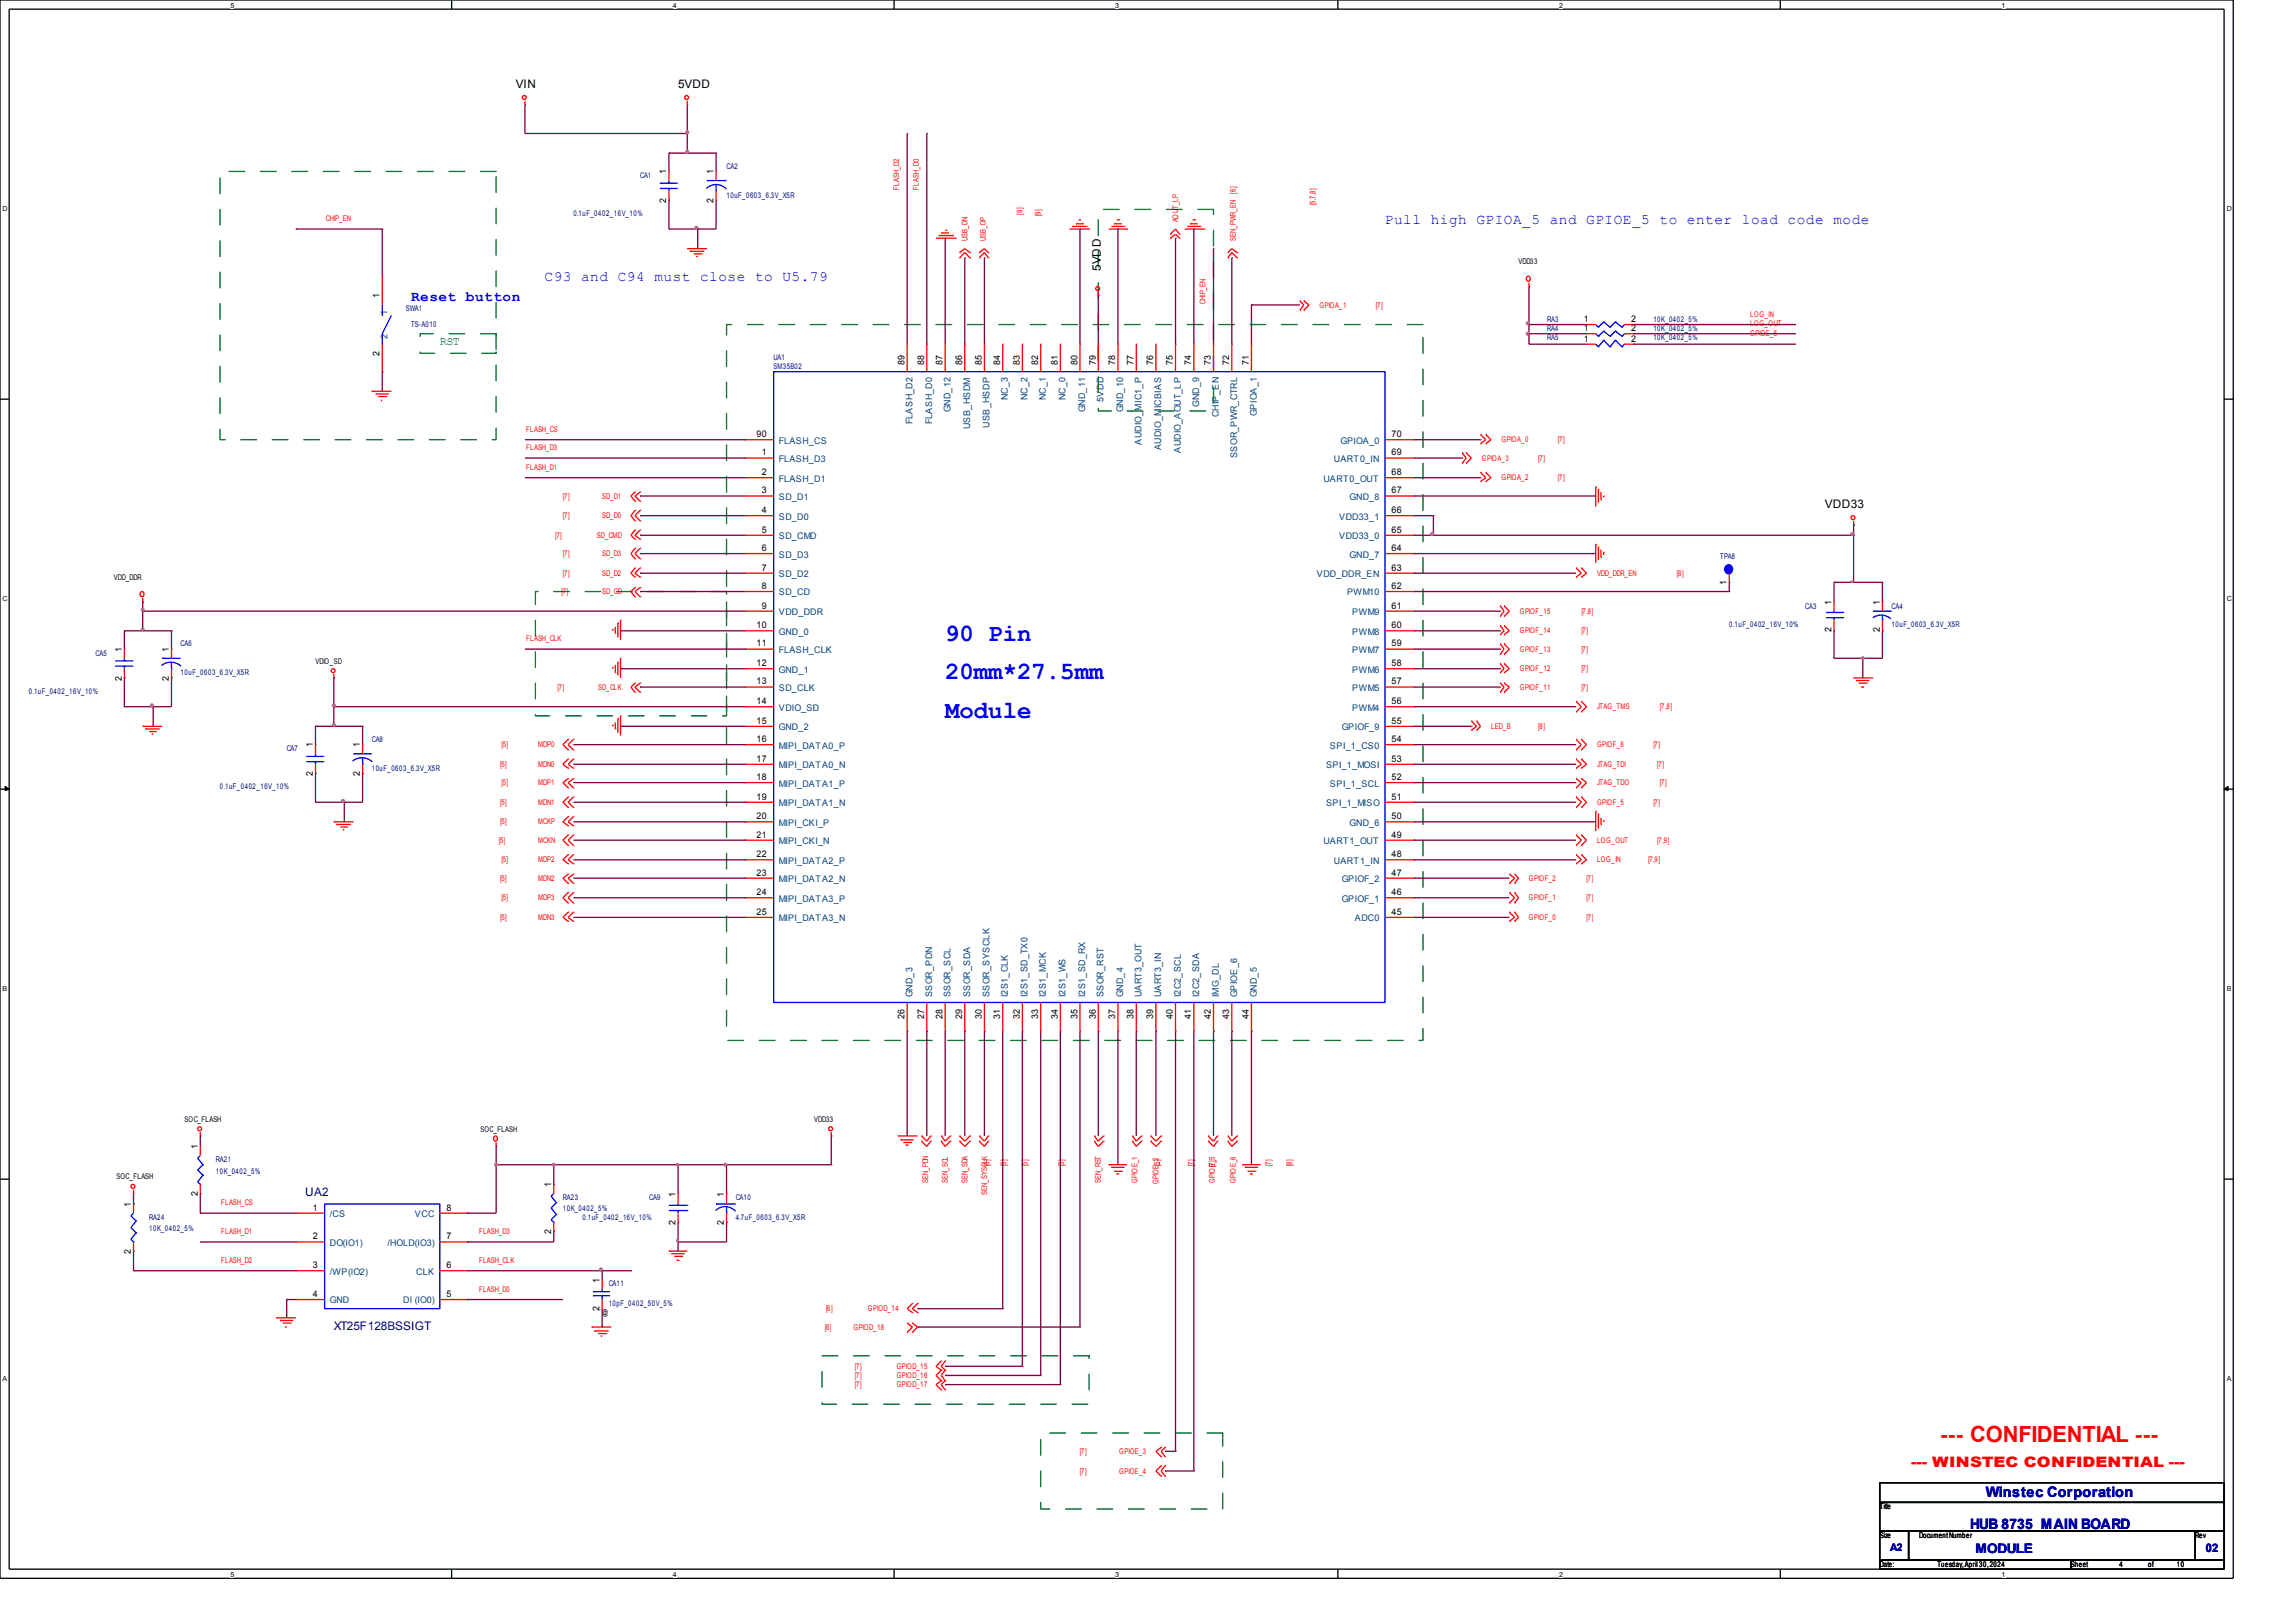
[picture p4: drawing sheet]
<svg xmlns="http://www.w3.org/2000/svg" width="297mm" height="210mm" viewBox="0 0 297 210" stroke-linecap="round" stroke-linejoin="round" font-family="sans-serif">
<defs><g id="words">
<g font-size="3.2" fill="#00f">
<text x="122.3" y="83">90 Pin</text>
<text x="122.3" y="87.9">20mm*27.5mm</text>
<text x="122.3" y="93">Module</text>
</g>
<text font-size="2.9" fill="#f00" x="251" y="186.6">--- CONFIDENTIAL ---</text>
<g font-size="1.9" fill="#00f">
<text x="179.2" y="29">Pull high GPIOA_5 and GPIOE_5 to enter load code mode</text>
<text x="53.2" y="38.9">Reset button</text>
<text x="70.4" y="36.4">C93 and C94 must close to U5.79</text>
</g>
<text font-size="1.9" fill="#f00" x="247.2" y="189.8">--- WINSTEC CONFIDENTIAL ---</text>
<g font-size="1.9" fill="#0000a0">
<text x="254.8" y="197.8">HUB 8735 MAIN BOARD</text>
<text x="256.9" y="193.7">Winstec Corporation</text>
</g>
<text font-size="1.7" fill="#0000a0" x="255.5" y="201">MODULE</text>
<g font-size="1.5">
<text x="66.7" y="11.3">VIN</text>
<text x="87.7" y="11.3">5VDD</text>
<text x="142.4" y="35.1" transform="rotate(-90 142.4 35.1)">5VDD</text>
<text x="236.1" y="65.7">VDD33</text>
</g>
<text font-size="1.5" fill="#008000" x="56.9" y="44.7">RST</text>
<g font-size="1.5" fill="#000080">
<text x="39.5" y="154.8">UA2</text>
<text x="43.2" y="172">XT25F128BSSIGT</text>
</g>
<text font-size="1.5" fill="#0000a0" x="285.3" y="200.8">02</text>
<text font-size="1.4" fill="#0000a0" x="244.5" y="200.7">A2</text>
<g font-size="1.2">
<text x="86.2" y="22.5" transform="rotate(-90 86.2 22.5)">1</text>
<text x="92.3" y="22.5" transform="rotate(-90 92.3 22.5)">1</text>
<text x="86.2" y="26.2" transform="rotate(-90 86.2 26.2)">2</text>
<text x="92.3" y="26.2" transform="rotate(-90 92.3 26.2)">2</text>
<text x="49.1" y="38.6" transform="rotate(-90 49.1 38.6)">1</text>
<text x="204.9" y="41.7">1</text>
<text x="211" y="41.7">2</text>
<text x="49.1" y="46.1" transform="rotate(-90 49.1 46.1)">2</text>
<text x="117" y="47.2" transform="rotate(-90 117 47.2)">89</text>
<text x="119.5" y="47.2" transform="rotate(-90 119.5 47.2)">88</text>
<text x="121.9" y="47.2" transform="rotate(-90 121.9 47.2)">87</text>
<text x="124.5" y="47.2" transform="rotate(-90 124.5 47.2)">86</text>
<text x="127" y="47.2" transform="rotate(-90 127 47.2)">85</text>
<text x="129.4" y="47.2" transform="rotate(-90 129.4 47.2)">84</text>
<text x="131.9" y="47.2" transform="rotate(-90 131.9 47.2)">83</text>
<text x="134.3" y="47.2" transform="rotate(-90 134.3 47.2)">82</text>
<text x="136.8" y="47.2" transform="rotate(-90 136.8 47.2)">81</text>
<text x="139.4" y="47.2" transform="rotate(-90 139.4 47.2)">80</text>
<text x="141.7" y="47.2" transform="rotate(-90 141.7 47.2)">79</text>
<text x="144.3" y="47.2" transform="rotate(-90 144.3 47.2)">78</text>
<text x="146.6" y="47.2" transform="rotate(-90 146.6 47.2)">77</text>
<text x="149.2" y="47.2" transform="rotate(-90 149.2 47.2)">76</text>
<text x="151.7" y="47.2" transform="rotate(-90 151.7 47.2)">75</text>
<text x="154.1" y="47.2" transform="rotate(-90 154.1 47.2)">74</text>
<text x="156.6" y="47.2" transform="rotate(-90 156.6 47.2)">73</text>
<text x="159" y="47.2" transform="rotate(-90 159 47.2)">72</text>
<text x="161.5" y="47.2" transform="rotate(-90 161.5 47.2)">71</text>
<text x="204.9" y="44.2">1</text>
<text x="204.9" y="42.8">1</text>
<text x="211" y="44.2">2</text>
<text x="211" y="42.8">2</text>
<text x="97.9" y="56.6">90</text>
<text x="98.6" y="58.9">1</text>
<text x="180" y="56.6">70</text>
<text x="180" y="58.9">69</text>
<text x="98.6" y="61.5">2</text>
<text x="98.6" y="63.8">3</text>
<text x="180" y="61.5">68</text>
<text x="180" y="63.8">67</text>
<text x="98.6" y="68.9">5</text>
<text x="98.6" y="71.3">6</text>
<text x="98.6" y="66.4">4</text>
<text x="180" y="71.3">64</text>
<text x="180" y="68.9">65</text>
<text x="180" y="66.4">66</text>
<text x="98.6" y="76.2">8</text>
<text x="98.6" y="73.8">7</text>
<text x="180" y="76.2">62</text>
<text x="180" y="73.8">63</text>
<text x="223.4" y="75.7" transform="rotate(-90 223.4 75.7)">1</text>
<text x="97.9" y="81.3">10</text>
<text x="97.9" y="83.7">11</text>
<text x="98.6" y="78.7">9</text>
<text x="180" y="83.7">59</text>
<text x="180" y="81.3">60</text>
<text x="180" y="78.7">61</text>
<text x="236.9" y="81.8" transform="rotate(-90 236.9 81.8)">2</text>
<text x="236.9" y="78.2" transform="rotate(-90 236.9 78.2)">1</text>
<text x="243.2" y="81.8" transform="rotate(-90 243.2 81.8)">2</text>
<text x="243.2" y="78.2" transform="rotate(-90 243.2 78.2)">1</text>
<text x="15.7" y="88.1" transform="rotate(-90 15.7 88.1)">2</text>
<text x="15.7" y="84.3" transform="rotate(-90 15.7 84.3)">1</text>
<text x="21.8" y="88.1" transform="rotate(-90 21.8 88.1)">2</text>
<text x="21.8" y="84.3" transform="rotate(-90 21.8 84.3)">1</text>
<text x="97.9" y="86.2">12</text>
<text x="97.9" y="88.6">13</text>
<text x="180" y="86.2">58</text>
<text x="180" y="88.6">57</text>
<text x="97.9" y="91.1">14</text>
<text x="97.9" y="93.6">15</text>
<text x="180" y="93.6">55</text>
<text x="180" y="91.1">56</text>
<text x="40.5" y="100.4" transform="rotate(-90 40.5 100.4)">2</text>
<text x="40.5" y="96.7" transform="rotate(-90 40.5 96.7)">1</text>
<text x="46.6" y="100.4" transform="rotate(-90 46.6 100.4)">2</text>
<text x="46.6" y="96.7" transform="rotate(-90 46.6 96.7)">1</text>
<text x="97.9" y="96">16</text>
<text x="97.9" y="98.6">17</text>
<text x="97.9" y="100.9">18</text>
<text x="180" y="98.6">53</text>
<text x="180" y="100.9">52</text>
<text x="180" y="96">54</text>
<text x="97.9" y="106">20</text>
<text x="97.9" y="103.5">19</text>
<text x="180" y="103.5">51</text>
<text x="180" y="106">50</text>
<text x="97.9" y="108.4">21</text>
<text x="97.9" y="110.9">22</text>
<text x="97.9" y="113.3">23</text>
<text x="180" y="113.3">47</text>
<text x="180" y="110.9">48</text>
<text x="180" y="108.4">49</text>
<text x="97.9" y="115.8">24</text>
<text x="97.9" y="118.4">25</text>
<text x="180" y="115.8">46</text>
<text x="180" y="118.4">45</text>
<text x="117" y="131.9" transform="rotate(-90 117 131.9)">26</text>
<text x="119.5" y="131.9" transform="rotate(-90 119.5 131.9)">27</text>
<text x="121.9" y="131.9" transform="rotate(-90 121.9 131.9)">28</text>
<text x="124.5" y="131.9" transform="rotate(-90 124.5 131.9)">29</text>
<text x="127" y="131.9" transform="rotate(-90 127 131.9)">30</text>
<text x="129.4" y="131.9" transform="rotate(-90 129.4 131.9)">31</text>
<text x="131.9" y="131.9" transform="rotate(-90 131.9 131.9)">32</text>
<text x="134.3" y="131.9" transform="rotate(-90 134.3 131.9)">33</text>
<text x="136.8" y="131.9" transform="rotate(-90 136.8 131.9)">34</text>
<text x="139.4" y="131.9" transform="rotate(-90 139.4 131.9)">35</text>
<text x="141.7" y="131.9" transform="rotate(-90 141.7 131.9)">36</text>
<text x="144.3" y="131.9" transform="rotate(-90 144.3 131.9)">37</text>
<text x="146.6" y="131.9" transform="rotate(-90 146.6 131.9)">38</text>
<text x="149.2" y="131.9" transform="rotate(-90 149.2 131.9)">39</text>
<text x="151.7" y="131.9" transform="rotate(-90 151.7 131.9)">40</text>
<text x="154.1" y="131.9" transform="rotate(-90 154.1 131.9)">41</text>
<text x="156.6" y="131.9" transform="rotate(-90 156.6 131.9)">42</text>
<text x="159" y="131.9" transform="rotate(-90 159 131.9)">43</text>
<text x="161.5" y="131.9" transform="rotate(-90 161.5 131.9)">44</text>
<text x="25.6" y="148.7" transform="rotate(-90 25.6 148.7)">1</text>
<text x="25.6" y="154.8" transform="rotate(-90 25.6 154.8)">2</text>
<text x="71.3" y="153.6" transform="rotate(-90 71.3 153.6)">1</text>
<text x="87.4" y="154.9" transform="rotate(-90 87.4 154.9)">1</text>
<text x="93.6" y="154.9" transform="rotate(-90 93.6 154.9)">1</text>
<text x="16.9" y="156.1" transform="rotate(-90 16.9 156.1)">1</text>
<text x="40.5" y="160.4">2</text>
<text x="40.5" y="156.6">1</text>
<text x="57.7" y="156.6">8</text>
<text x="57.7" y="160.4">7</text>
<text x="71.3" y="159.7" transform="rotate(-90 71.3 159.7)">2</text>
<text x="87.4" y="158.5" transform="rotate(-90 87.4 158.5)">2</text>
<text x="93.6" y="158.5" transform="rotate(-90 93.6 158.5)">2</text>
<text x="16.9" y="162.2" transform="rotate(-90 16.9 162.2)">2</text>
<text x="40.5" y="164.1">3</text>
<text x="40.5" y="167.8">4</text>
<text x="57.7" y="164.1">6</text>
<text x="57.7" y="167.8">5</text>
<text x="77.6" y="165.9" transform="rotate(-90 77.6 165.9)">1</text>
<text x="77.6" y="169.7" transform="rotate(-90 77.6 169.7)">2</text>
</g>
<g font-size="1.2" fill="#004080">
<text x="50.1" y="40.8" transform="rotate(-90 50.1 40.8)">1</text>
<text x="50.1" y="43.9" transform="rotate(-90 50.1 43.9)">2</text>
<text x="122.9" y="53.3" transform="rotate(-90 122.9 53.3)">GND_12</text>
<text x="130.4" y="51.8" transform="rotate(-90 130.4 51.8)">NC_3</text>
<text x="132.9" y="51.8" transform="rotate(-90 132.9 51.8)">NC_2</text>
<text x="135.3" y="51.8" transform="rotate(-90 135.3 51.8)">NC_1</text>
<text x="137.8" y="51.8" transform="rotate(-90 137.8 51.8)">NC_0</text>
<text x="140.4" y="53.3" transform="rotate(-90 140.4 53.3)">GND_11</text>
<text x="142.7" y="52" transform="rotate(-90 142.7 52)">5VDD</text>
<text x="145.3" y="53.3" transform="rotate(-90 145.3 53.3)">GND_10</text>
<text x="150.2" y="52.8" transform="rotate(-90 150.2 52.8)">ICBIAS</text>
<text x="155.1" y="52.7" transform="rotate(-90 155.1 52.7)">GND_9</text>
<text x="162.6" y="53.8" transform="rotate(-90 162.6 53.8)">GPIOA_1</text>
<text x="100.8" y="59.8">FLASH_D3</text>
<text x="100.8" y="57.4">FLASH_CS</text>
<text x="118" y="54.9" transform="rotate(-90 118 54.9)">FLASH_D2</text>
<text x="120.6" y="54.9" transform="rotate(-90 120.6 54.9)">FLASH_D0</text>
<text x="125.5" y="55.5" transform="rotate(-90 125.5 55.5)">USB_HSDM</text>
<text x="128" y="55.4" transform="rotate(-90 128 55.4)">USB_HSDP</text>
<text x="147.7" y="57.6" transform="rotate(-90 147.7 57.6)">AUDIO_MIC1_P</text>
<text x="150.2" y="58.3" transform="rotate(-90 150.2 58.3)">AUDIO_M</text>
<text x="152.7" y="58.6" transform="rotate(-90 152.7 58.6)">AUDIO_AOUT_LP</text>
<text x="157.6" y="54" transform="rotate(-90 157.6 54)">CHIP_EN</text>
<text x="160" y="59.3" transform="rotate(-90 160 59.3)">SSOR_PWR_CTRL</text>
<text x="172.6" y="59.8">UART0_IN</text>
<text x="173.4" y="57.4">GPIOA_0</text>
<text x="100.8" y="62.3">FLASH_D1</text>
<text x="100.8" y="64.7">SD_D1</text>
<text x="171.2" y="62.3">UART0_OUT</text>
<text x="174.6" y="64.7">GND_8</text>
<text x="100.8" y="69.8">SD_CMD</text>
<text x="100.8" y="67.2">SD_D0</text>
<text x="173.2" y="69.8">VDD33_0</text>
<text x="173.2" y="67.2">VDD33_1</text>
<text x="100.8" y="77">SD_CD</text>
<text x="100.8" y="72.1">SD_D3</text>
<text x="100.8" y="74.7">SD_D2</text>
<text x="170.3" y="74.7">VDD_DDR_EN</text>
<text x="174.2" y="77">PWM10</text>
<text x="174.6" y="72.1">GND_7</text>
<text x="100.8" y="79.6">VDD_DDR</text>
<text x="100.8" y="82.1">GND_0</text>
<text x="174.9" y="82.1">PWM8</text>
<text x="174.9" y="79.6">PWM9</text>
<text x="100.8" y="87">GND_1</text>
<text x="100.8" y="89.4">SD_CLK</text>
<text x="100.8" y="84.5">FLASH_CLK</text>
<text x="174.9" y="87">PWM6</text>
<text x="174.9" y="84.5">PWM7</text>
<text x="174.9" y="89.4">PWM5</text>
<text x="100.8" y="91.9">VDIO_SD</text>
<text x="100.8" y="94.5">GND_2</text>
<text x="173.6" y="94.5">GPIOF_9</text>
<text x="174.9" y="91.9">PWM4</text>
<text x="100.8" y="96.9">MIPI_DATA0_P</text>
<text x="100.8" y="99.4">MIPI_DATA0_N</text>
<text x="100.8" y="101.8">MIPI_DATA1_P</text>
<text x="171.5" y="99.4">SPI_1_MOSI</text>
<text x="172" y="101.8">SPI_1_SCL</text>
<text x="172" y="96.9">SPI_1_CS0</text>
<text x="100.8" y="106.8">MIPI_CKI_P</text>
<text x="100.8" y="104.3">MIPI_DATA1_N</text>
<text x="171.5" y="104.3">SPI_1_MISO</text>
<text x="174.6" y="106.8">GND_6</text>
<text x="100.8" y="109.2">MIPI_CKI_N</text>
<text x="100.8" y="111.8">MIPI_DATA2_P</text>
<text x="171.2" y="109.2">UART1_OUT</text>
<text x="172.6" y="111.8">UART1_IN</text>
<text x="100.8" y="114.1">MIPI_DATA2_N</text>
<text x="100.8" y="116.7">MIPI_DATA3_P</text>
<text x="100.8" y="119.2">MIPI_DATA3_N</text>
<text x="173.6" y="116.7">GPIOF_1</text>
<text x="173.6" y="114.1">GPIOF_2</text>
<text x="175.3" y="119.2">ADC0</text>
<text x="118" y="129" transform="rotate(-90 118 129)">GND_3</text>
<text x="120.6" y="129" transform="rotate(-90 120.6 129)">SSOR_PDN</text>
<text x="122.9" y="129" transform="rotate(-90 122.9 129)">SSOR_SCL</text>
<text x="125.5" y="129" transform="rotate(-90 125.5 129)">SSOR_SDA</text>
<text x="128" y="129" transform="rotate(-90 128 129)">SSOR_SYSCLK</text>
<text x="130.4" y="129" transform="rotate(-90 130.4 129)">I2S1_CLK</text>
<text x="132.9" y="129" transform="rotate(-90 132.9 129)">I2S1_SD_TX0</text>
<text x="135.3" y="129" transform="rotate(-90 135.3 129)">I2S1_MCK</text>
<text x="137.8" y="129" transform="rotate(-90 137.8 129)">I2S1_WS</text>
<text x="140.4" y="129" transform="rotate(-90 140.4 129)">I2S1_SD_RX</text>
<text x="142.7" y="129" transform="rotate(-90 142.7 129)">SSOR_RST</text>
<text x="145.3" y="129" transform="rotate(-90 145.3 129)">GND_4</text>
<text x="147.7" y="129" transform="rotate(-90 147.7 129)">UART3_OUT</text>
<text x="150.2" y="129" transform="rotate(-90 150.2 129)">UART3_IN</text>
<text x="152.7" y="129" transform="rotate(-90 152.7 129)">I2C2_SCL</text>
<text x="155.1" y="129" transform="rotate(-90 155.1 129)">I2C2_SDA</text>
<text x="157.6" y="129" transform="rotate(-90 157.6 129)">IMG_DL</text>
<text x="160" y="129" transform="rotate(-90 160 129)">GPIOE_6</text>
<text x="162.6" y="129" transform="rotate(-90 162.6 129)">GND_5</text>
<text x="42.7" y="161.2">DO(IO1)</text>
<text x="42.7" y="157.5">/CS</text>
<text x="50.1" y="161.2">/HOLD(IO3)</text>
<text x="53.7" y="157.5">VCC</text>
<text x="42.7" y="164.9">/WP(IO2)</text>
<text x="53.8" y="164.9">CLK</text>
<text x="42.7" y="168.7">GND</text>
<text x="52.2" y="168.7">DI (IO0)</text>
</g>
<g font-size="1" fill="#000080">
<text x="82.8" y="23">CA1</text>
<text x="94" y="21.8">CA2</text>
<text x="74.2" y="27.9">0.1uF_0402_16V_10%</text>
<text x="94" y="25.6">10uF_0603_6.3V_X5R</text>
<text x="52.5" y="40.3">SWA1</text>
<text x="200.2" y="41.7">RA3</text>
<text x="213.9" y="41.7">10K_0402_5%</text>
<text x="53.2" y="42.3">TS-A010</text>
<text x="100.1" y="46.6">UA1</text>
<text x="100.1" y="47.8">SM35B02</text>
<text x="200.2" y="44">RA5</text>
<text x="200.2" y="42.8">RA4</text>
<text x="213.9" y="44">10K_0402_5%</text>
<text x="213.9" y="42.8">10K_0402_5%</text>
<text x="222.5" y="72.3">TPA8</text>
<text x="23.4" y="83.7">CA6</text>
<text x="223.7" y="81.1">0.1uF_0402_16V_10%</text>
<text x="233.5" y="78.7">CA3</text>
<text x="244.7" y="78.7">CA4</text>
<text x="244.7" y="81.1">10uF_0603_6.3V_X5R</text>
<text x="3.7" y="89.7">0.1uF_0402_16V_10%</text>
<text x="12.4" y="84.8">CA5</text>
<text x="23.4" y="87.4">10uF_0603_6.3V_X5R</text>
<text x="37.1" y="97.2">CA7</text>
<text x="48.1" y="96">CA8</text>
<text x="48.1" y="99.7">10uF_0603_6.3V_X5R</text>
<text x="28.4" y="102.1">0.1uF_0402_16V_10%</text>
<text x="27.9" y="150.4">RA21</text>
<text x="27.9" y="151.9">10K_0402_5%</text>
<text x="72.8" y="155.3">RA23</text>
<text x="84" y="155.3">CA9</text>
<text x="95.2" y="155.3">CA10</text>
<text x="19.3" y="157.8">RA24</text>
<text x="19.3" y="159.3">10K_0402_5%</text>
<text x="72.8" y="156.6">10K_0402_5%</text>
<text x="75.4" y="157.8">0.1uF_0402_16V_10%</text>
<text x="95.2" y="157.8">4.7uF_0603_6.3V_X5R</text>
<text x="78.7" y="166.5">CA11</text>
<text x="78.7" y="169">10pF_0402_50V_5%</text>
</g>
<g font-size="1" fill="#f00">
<text x="42.2" y="28.6">CHIP_EN</text>
<text x="116.3" y="24.6" transform="rotate(-90 116.3 24.6)">FLASH_D2</text>
<text x="118.9" y="24.6" transform="rotate(-90 118.9 24.6)">FLASH_D0</text>
<text x="132.2" y="27.8" transform="rotate(-90 132.2 27.8)">[9]</text>
<text x="134.6" y="27.9" transform="rotate(-90 134.6 27.9)">[9]</text>
<text x="152.4" y="28.8" transform="rotate(-90 152.4 28.8)">AOU</text>
<text x="152.4" y="27.1" transform="rotate(-90 152.4 27.1)">T_LP</text>
<text x="159.9" y="25.1" transform="rotate(-90 159.9 25.1)">[6]</text>
<text x="170.2" y="26.6" transform="rotate(-90 170.2 26.6)">[5,7,8]</text>
<text x="125.1" y="31.2" transform="rotate(-90 125.1 31.2)">USB_DN</text>
<text x="127.5" y="31.2" transform="rotate(-90 127.5 31.2)">USB_DP</text>
<text x="159.9" y="31.2" transform="rotate(-90 159.9 31.2)">SEN_PWR_EN</text>
<text x="156" y="39.3" transform="rotate(-90 156 39.3)">CHIP_EN</text>
<text x="170.7" y="39.8">GPIOA_1</text>
<text x="178" y="39.8">[7]</text>
<text x="226.4" y="41">LOG_IN</text>
<text x="226.4" y="42.2">LOG_OUT</text>
<text x="226.4" y="43.5">GPIOE_5</text>
<text x="68.1" y="55.9">FLASH_CS</text>
<text x="68.1" y="58.3">FLASH_D3</text>
<text x="191.7" y="59.6">GPIOA_3</text>
<text x="194.2" y="57.2">GPIOA_0</text>
<text x="199" y="59.6">[7]</text>
<text x="201.5" y="57.2">[7]</text>
<text x="68.1" y="60.8">FLASH_D1</text>
<text x="72.8" y="64.5">[7]</text>
<text x="77.9" y="64.5">SD_D1</text>
<text x="194.2" y="62.1">GPIOA_2</text>
<text x="201.5" y="62.1">[7]</text>
<text x="71.8" y="69.6">[7]</text>
<text x="72.8" y="67.1">[7]</text>
<text x="72.8" y="72">[7]</text>
<text x="77.2" y="69.6">SD_CMD</text>
<text x="77.9" y="67.1">SD_D0</text>
<text x="77.9" y="72">SD_D3</text>
<text x="72.6" y="76.9">[7]</text>
<text x="72.8" y="74.5">[7]</text>
<text x="77.9" y="74.5">SD_D2</text>
<text x="77.9" y="76.9">SD_CD</text>
<text x="206.6" y="74.5">VDD_DDR_EN</text>
<text x="216.9" y="74.5">[8]</text>
<text x="68.1" y="83">FLASH_CLK</text>
<text x="196.6" y="82">GPIOF_14</text>
<text x="196.6" y="79.4">GPIOF_15</text>
<text x="204.6" y="82">[7]</text>
<text x="204.6" y="79.4">[7,8]</text>
<text x="72.1" y="89.2">[7]</text>
<text x="77.4" y="89.2">SD_CLK</text>
<text x="196.6" y="89.2">GPIOF_11</text>
<text x="196.6" y="86.9">GPIOF_12</text>
<text x="196.6" y="84.3">GPIOF_13</text>
<text x="204.6" y="89.2">[7]</text>
<text x="204.6" y="86.9">[7]</text>
<text x="204.6" y="84.3">[7]</text>
<text x="192.9" y="94.3">LED_B</text>
<text x="199" y="94.3">[8]</text>
<text x="206.6" y="91.8">JTAG_TMS</text>
<text x="214.7" y="91.8">[7,8]</text>
<text x="64.7" y="99.2">[5]</text>
<text x="64.9" y="96.7">[5]</text>
<text x="64.9" y="101.6">[5]</text>
<text x="69.6" y="96.7">MDP0</text>
<text x="69.6" y="99.2">MDN0</text>
<text x="69.6" y="101.6">MDP1</text>
<text x="206.6" y="96.7">GPIOF_8</text>
<text x="206.6" y="99.2">JTAG_TDI</text>
<text x="206.6" y="101.6">JTAG_TDO</text>
<text x="213.9" y="96.7">[7]</text>
<text x="214.4" y="99.2">[7]</text>
<text x="214.7" y="101.6">[7]</text>
<text x="64.7" y="104.1">[5]</text>
<text x="64.7" y="106.7">[5]</text>
<text x="69.6" y="104.1">MDN1</text>
<text x="69.6" y="106.7">MCKP</text>
<text x="206.6" y="104.1">GPIOF_5</text>
<text x="213.9" y="104.1">[7]</text>
<text x="64.5" y="109.1">[5]</text>
<text x="64.7" y="114">[5]</text>
<text x="64.9" y="111.6">[5]</text>
<text x="69.6" y="109.1">MCKN</text>
<text x="69.6" y="111.6">MDP2</text>
<text x="69.6" y="114">MDN2</text>
<text x="197.8" y="114">GPIOF_2</text>
<text x="205.2" y="114">[7]</text>
<text x="206.6" y="109.1">LOG_OUT</text>
<text x="206.6" y="111.6">LOG_IN</text>
<text x="213.2" y="111.6">[7,9]</text>
<text x="214.4" y="109.1">[7,9]</text>
<text x="64.7" y="119">[5]</text>
<text x="64.9" y="116.5">[5]</text>
<text x="69.6" y="116.5">MDP3</text>
<text x="69.6" y="119">MDN3</text>
<text x="197.8" y="116.5">GPIOF_1</text>
<text x="197.8" y="119">GPIOF_0</text>
<text x="205.2" y="116.5">[7]</text>
<text x="205.2" y="119">[7]</text>
<text x="28.6" y="156">FLASH_CS</text>
<text x="120.1" y="153.1" transform="rotate(-90 120.1 153.1)">SEN_PDN</text>
<text x="122.6" y="153.1" transform="rotate(-90 122.6 153.1)">SEN_SCL</text>
<text x="125.1" y="153.1" transform="rotate(-90 125.1 153.1)">SEN_SDA</text>
<text x="127.7" y="154.6" transform="rotate(-90 127.7 154.6)">SEN_SYSCLK</text>
<text x="128" y="150.9" transform="rotate(-90 128 150.9)">[5]</text>
<text x="130.2" y="150.9" transform="rotate(-90 130.2 150.9)">[5]</text>
<text x="132.9" y="150.9" transform="rotate(-90 132.9 150.9)">[5]</text>
<text x="137.7" y="150.9" transform="rotate(-90 137.7 150.9)">[5]</text>
<text x="142.4" y="153.1" transform="rotate(-90 142.4 153.1)">SEN_RST</text>
<text x="147.2" y="153.1" transform="rotate(-90 147.2 153.1)">GPIOE_1</text>
<text x="149.9" y="153.2" transform="rotate(-90 149.9 153.2)">GPIOE[5_]2</text>
<text x="154.4" y="150.9" transform="rotate(-90 154.4 150.9)">[7]</text>
<text x="157.1" y="153.1" transform="rotate(-90 157.1 153.1)">GPIOE_5</text>
<text x="157.1" y="151" transform="rotate(-90 157.1 151)">[7]</text>
<text x="159.9" y="153.1" transform="rotate(-90 159.9 153.1)">GPIOE_6</text>
<text x="164.4" y="150.9" transform="rotate(-90 164.4 150.9)">[7]</text>
<text x="167.1" y="150.9" transform="rotate(-90 167.1 150.9)">[8]</text>
<text x="28.6" y="159.7">FLASH_D1</text>
<text x="62" y="159.7">FLASH_D3</text>
<text x="28.6" y="163.4">FLASH_D2</text>
<text x="62" y="163.4">FLASH_CLK</text>
<text x="62" y="167.1">FLASH_D0</text>
<text x="106.7" y="172">[6]</text>
<text x="106.8" y="169.7">[6]</text>
<text x="110.4" y="172">GPIOD_18</text>
<text x="112.3" y="169.7">GPIOD_14</text>
<text x="110.6" y="177.1">[7]</text>
<text x="110.6" y="178.3">[7]</text>
<text x="110.6" y="179.5">[7]</text>
<text x="116" y="177.1">GPIOD_15</text>
<text x="116" y="178.3">GPIOD_16</text>
<text x="116" y="179.5">GPIOD_17</text>
<text x="139.7" y="188.1">[7]</text>
<text x="139.7" y="190.7">[7]</text>
<text x="144.8" y="188.1">GPIOE_3</text>
<text x="144.8" y="190.7">GPIOE_4</text>
</g>
<g font-size="1">
<text x="196.4" y="34.2">VDD33</text>
<text x="14.7" y="75">VDD_DDR</text>
<text x="40.8" y="85.9">VDIO_SD</text>
<text x="23.9" y="145.1">SOC_FLASH</text>
<text x="62.1" y="146.5">SOC_FLASH</text>
<text x="105.3" y="145.1">VDD33</text>
<text x="15.1" y="152.6">SOC_FLASH</text>
<text x="77.9" y="170.2">@</text>
<text x="243.2" y="195.2">Title</text>
<text x="243.2" y="202.7">Date:</text>
<text x="243.2" y="199">Size</text>
<text x="248.2" y="199">Document Number</text>
<text x="250.6" y="202.7">Tuesday, April 30, 2024</text>
<text x="267.9" y="202.7">Sheet</text>
<text x="274.2" y="202.7">4</text>
<text x="277.9" y="202.7">of</text>
<text x="281.6" y="202.7">10</text>
<text x="284" y="199">Rev</text>
</g>
<g font-size=".9">
<text x="29.8" y="1">5</text>
<text x="87" y="1">4</text>
<text x="144.3" y="1">3</text>
<text x="201.7" y="1">2</text>
<text x="258.9" y="1">1</text>
<text x=".3" y="27.3">D</text>
<text x="288" y="27.3">D</text>
<text x=".3" y="77.7">C</text>
<text x="288" y="77.7">C</text>
<text x=".3" y="128.2">B</text>
<text x="288" y="128.2">B</text>
<text x=".3" y="178.6">A</text>
<text x="288" y="178.6">A</text>
<text x="29.8" y="204">5</text>
<text x="87" y="204">4</text>
<text x="144.3" y="204">3</text>
<text x="201.7" y="204">2</text>
<text x="258.9" y="204">1</text>
</g>
</g></defs>
<path d="M0 0h288.9v204.2h-288.9zM1.2 1.2h286.5v201.8h-286.5z" fill="none" stroke="#000" stroke-width=".17"/>
<g fill="#fff">
<path d="M29.8 .2h.5v1h-.5z" fill-rule="evenodd"/>
<path d="M29.8 203.2h.5v1h-.5z" fill-rule="evenodd"/>
</g>
<path d="M58.4 0v1.2M58.4 203v1.2" fill="none" stroke="#000" stroke-width=".17"/>
<g fill="#fff">
<path d="M87 .2h.5v1h-.5z" fill-rule="evenodd"/>
<path d="M87 203.2h.5v1h-.5z" fill-rule="evenodd"/>
</g>
<path d="M115.7 0v1.2M115.7 203v1.2" fill="none" stroke="#000" stroke-width=".17"/>
<g fill="#fff">
<path d="M144.3 .2h.5v1h-.5z" fill-rule="evenodd"/>
<path d="M144.3 203.2h.5v1h-.5z" fill-rule="evenodd"/>
</g>
<path d="M173.1 0v1.2M173.1 203v1.2" fill="none" stroke="#000" stroke-width=".17"/>
<g fill="#fff">
<path d="M201.7 .2h.5v1h-.5z" fill-rule="evenodd"/>
<path d="M201.7 203.2h.5v1h-.5z" fill-rule="evenodd"/>
</g>
<path d="M230.3 0v1.2M230.3 203v1.2" fill="none" stroke="#000" stroke-width=".17"/>
<g fill="#fff">
<path d="M258.9 .2h.5v1h-.5z" fill-rule="evenodd"/>
<path d="M258.9 203.2h.5v1h-.5z" fill-rule="evenodd"/>
<path d="M.3 26.4h.7v1h-.7z" fill-rule="evenodd"/>
<path d="M288 26.4h.7v1h-.7z" fill-rule="evenodd"/>
<path d="M.3 76.9h.7v1h-.7z" fill-rule="evenodd"/>
<path d="M288 76.9h.7v1h-.7z" fill-rule="evenodd"/>
</g>
<path d="M0 51.6h1.2M287.7 51.6h1.2" fill="none" stroke="#000" stroke-width=".17"/>
<g fill="#fff">
<path d="M.3 127.3h.5v1.1h-.5z" fill-rule="evenodd"/>
<path d="M288 127.3h.5v1.1h-.5z" fill-rule="evenodd"/>
</g>
<path d="M0 102.1h1.2M287.7 102.1h1.2" fill="none" stroke="#000" stroke-width=".17"/>
<path d="M.7 101.8l.5 .3-.5 .2zM287.7 102.1l.5-.3v.5z" fill="#000" stroke="#000" stroke-width=".17"/>
<g fill="#fff">
<path d="M.3 177.8h.5v1h-.5z" fill-rule="evenodd"/>
<path d="M288 177.8h.5v1h-.5z" fill-rule="evenodd"/>
</g>
<path d="M0 152.6h1.2M287.7 152.6h1.2M243.2 191.9h44.5v2.5h-44.5zM243.2 194.4h44.5v3.7h-44.5zM243.2 198.1h3.7v3.7h-3.7zM246.9 198.1h37.1v3.7h-37.1zM284 198.1h3.7v3.7h-3.7zM243.2 201.8h24.7v1.2h-24.7zM267.9 201.8h19.8v1.2h-19.8z" fill="none" stroke="#000" stroke-width=".17"/>
<path d="M28.4 22.2h35.8v34.7h-35.8zM142.1 27.1h14.9v26.1h-14.9zM54.4 43.2h9.8v2.5h-9.8zM94 42h90.1v92.6h-90.1zM69.3 76.5h24.7v16.1h-24.7zM106.3 175.4h34.6v6.3h-34.6zM134.6 185.4h23.6v9.8h-23.6z" fill="none" stroke="#008000" stroke-width=".17" stroke-dasharray="2 2 2 2 2 2 2 2"/>
<path d="M67.9 13v.5" fill="none" stroke="#f00" stroke-width=".17" stroke-dasharray="2 2 2 2 2 2 2 2" stroke-linecap="butt"/>
<g fill="none" stroke="#f00" stroke-width=".17">
<path d="M88.9 13.5h.1M88.9 13v.5M49.4 35.7h.1M49.4 35.7v3.8M86.5 22.2h.1M86.5 25.9h.1M86.5 22.2v1.2M86.5 24.7v1.2M88.9 32.2h.1M88.9 32.2h2.5M89.2 32.5h.1M89.2 32.5h1.9"/>
<path d="M89.7 32.9h1.1M90.1 33.2h.1M90.1 33.2h.2M90.8 32.9h.1M92.6 22.2h.1M92.6 25.9h.1M92.6 22.2v1.2M92.6 24.7v1.2M121.1 30.8h2.5M121.4 30.5h1.9M121.8 30.1h.1M121.8 30.1h1"/>
<path d="M122.3 29.8h.1M122.4 29.8h.1M123.3 30.5h.1M123.6 30.8h.1M124.1 32.7h.1M124.1 33.4h.1M124.1 32.7l.7-.5 .7 .5M124.1 33.4l.7-.7 .7 .7M125.5 32.7h.1M125.5 33.4h.1M126.7 32.7h.1M126.7 33.4h.1"/>
<path d="M126.7 32.7l.6-.5 .5 .5M126.7 33.4l.6-.7 .5 .7M127.8 32.7h.1M127.8 33.4h.1M138.3 29.6h2.6M138.7 29.3h1.8M139.2 29h.1M139.2 29h1M139.5 28.4h.2M139.7 28.4h.1M140.5 29.3h.1M140.9 29.6h.1"/>
<path d="M142.1 38.3h.1M142.1 37.8v.5M143.4 29.6h2.4M143.8 29.3h1.7M144.1 29h.1M144.1 29h1M144.4 28.4h.4M144.8 28.4h.1M145.5 29.3h.1M145.8 29.6h.1M151.4 30.3h.1M151.4 30.8h.1"/>
<path d="M151.4 30.3l.7-.7 .5 .7M151.4 30.8l.7-.5 .5 .5M152.6 30.3h.1M152.6 30.8h.1M153.2 29.6h2.6M153.6 29.3h1.7M153.9 29h.1M153.9 29h1M154.3 28.4h.3M154.6 28.4h.1M155.3 29.3h.1M155.8 29.6h.1"/>
<path d="M158.8 32.7h.1M158.8 33.4h.1M158.8 32.7l.5-.5 .7 .5M158.8 33.4l.5-.7 .7 .7M160 32.7h.1M160 33.4h.1M168.1 38.9h.1M168.1 38.9l.6 .6-.6 .6M168.7 38.9h.1M168.7 38.9l.6 .6-.6 .6M197.6 35.8a.3 .3 0 0 1 .4 .3 .3 .3 0 0 1-.4 .3 .41 .41 0 0 1 0-.6zM197.8 37.1h.1"/>
<path d="M197.8 36.6v.5M48.1 50.6h.1M48.1 50.6h2.5M48.6 51h.1M48.6 51h1.7M48.9 51.3h1.1M49.3 51.8h.1M49.4 48.1h.1M49.4 44.5v3.6M50 51.3h.1M96.4 59.3h.1M96.4 56.9h.1"/>
<path d="M96.4 56.9h3.7M96.4 59.3h3.7M117.3 44.5h.1M117.3 44.5v3.6M119.9 44.5h.1M119.9 44.5v3.6M122.3 44.5h.1M122.3 44.5v3.6M124.8 44.5h.1M124.8 44.5v3.6M127.3 44.5h.1M127.3 44.5v3.6"/>
<path d="M129.7 44.5h.1M129.7 44.5v3.6M132.2 44.5h.1M132.2 44.5v3.6M134.6 44.5h.1M134.6 44.5v3.6M137.2 44.5h.1M137.2 44.5v3.6M139.7 44.5h.1M139.7 44.5v3.6M142.1 44.5h.1M142.1 44.5v3.6"/>
<path d="M144.6 44.5h.1M144.6 44.5v3.6M147 44.5h.1M147 44.5v3.6M149.5 44.5h.1M149.5 44.5v3.6M152.1 44.5h.1M152.1 44.5v3.6M154.4 44.5h.1M154.4 44.5v3.6M157 44.5h.1M157 44.5v3.6"/>
<path d="M159.3 44.5h.1M159.3 44.5v3.6M161.9 44.5h.1M161.9 44.5v3.6M168.1 40.1h.1M168.7 40.1h.1M179.2 56.9h3.7M179.2 59.3h3.7M182.9 56.9h.1M182.9 59.3h.1M189.1 58.6h.1M189.1 59.9h.1"/>
<path d="M189.1 58.6l.6 .7-.6 .6M189.7 58.6h.1M189.7 59.9h.1M189.7 58.6l.6 .7-.6 .6M191.5 56.2h.1M191.5 57.4h.1M191.5 56.2l.7 .7-.7 .5M192.2 56.2h.1M192.2 57.4h.1M192.2 56.2l.7 .7-.7 .5M205.2 44.5h.1M205.2 43.2h.1"/>
<path d="M205.2 42h.1M205.2 44.5h1.2M205.2 43.2h1.2M205.2 42h1.2M210.1 44.5h1.2M210.1 43.2h1.2M210.1 42h1.2M211.3 44.5h.1M211.3 43.2h.1M211.3 42h.1M18.2 76.6a.3 .3 0 0 1 .4 .3 .3 .3 0 0 1-.4 .3 .41 .41 0 0 1 0-.6zM18.5 77.9h.1"/>
<path d="M18.5 77.4v.5M82.1 63.7h.1M82.1 64.9h.1M82.1 66h.1M82.1 67.4h.1M82.1 68.6h.1M82.1 69.8h.1M82.1 71h.1M82.1 72.3h.1M82.1 73.5h.1M82.1 74.7h.1M82.1 76h.1"/>
<path d="M82.1 77.2h.1M82.1 63.7l-.5 .5 .5 .7M82.1 66l-.5 .7 .5 .7M82.1 68.6l-.5 .7 .5 .5M82.1 71l-.5 .6 .5 .7M82.1 73.5l-.5 .7 .5 .5M82.1 76l-.5 .5 .5 .7M82.8 63.7h.1M82.8 64.9h.1M82.8 66h.1M82.8 67.4h.1M82.8 68.6h.1"/>
<path d="M82.8 69.8h.1M82.8 71h.1M82.8 72.3h.1M82.8 73.5h.1M82.8 74.7h.1M82.8 76h.1M82.8 77.2h.1M82.8 63.7l-.7 .5 .7 .7M82.8 66l-.7 .7 .7 .7M82.8 68.6l-.7 .7 .7 .5M82.8 71l-.7 .6 .7 .7M82.8 73.5l-.7 .7 .7 .5"/>
<path d="M82.8 76l-.7 .5 .7 .7M96.4 76.5h.1M96.4 79.1h.1M96.4 69.3h.1M96.4 71.6h.1M96.4 74.2h.1M96.4 61.8h.1M96.4 64.2h.1M96.4 66.7h.1M96.4 71.6h3.7M96.4 76.5h3.7M96.4 74.2h3.7"/>
<path d="M96.4 79.1h3.7M96.4 69.3h3.7M96.4 66.7h3.7M96.4 64.2h3.7M96.4 61.8h3.7M179.2 71.6h3.7M179.2 76.5h3.7M179.2 74.2h3.7M179.2 79.1h3.7M179.2 69.3h3.7M179.2 66.7h3.7M179.2 64.2h3.7"/>
<path d="M179.2 61.8h3.7M182.9 71.6h.1M182.9 76.5h.1M182.9 74.2h.1M182.9 69.3h.1M182.9 66.7h.1M182.9 64.2h.1M182.9 79.1h.1M182.9 61.8h.1M191.5 61.1h.1M191.5 62.3h.1M191.5 61.1l.7 .7-.7 .5"/>
<path d="M192.2 61.1h.1M192.2 62.3h.1M192.2 61.1l.7 .7-.7 .5M194.1 78.4h.1M194.1 79.8h.1M194.1 78.4l.5 .7-.5 .7M194.6 78.4h.1M194.6 79.8h.1M194.6 78.4l.6 .7-.6 .7M203.9 73.5h.1M203.9 74.7h.1M203.9 73.5l.7 .7-.7 .5"/>
<path d="M204.6 73.5h.1M204.6 74.7h.1M204.6 73.5l.6 .7-.6 .5M206.4 63h.1M206.4 70.4h.1M206.4 63v2.5M206.4 70.4v2.4M206.8 63.3h.1M206.8 70.8h.1M206.8 63.3v1.7M206.8 70.8v1.7M207.1 64.7h.1"/>
<path d="M207.1 72.1h.1M207.1 63.7v1M207.1 71.1v1M207.4 64.2h.1M207.4 71.5h.1M207.4 64.2v.1M207.4 71.5v.3M223.7 75.4h.1M223.7 74.2v1.2M237.2 77.9h.1M237.2 77.9v1.2M239.8 67.9h.1"/>
<path d="M239.8 67.4v.5M243.5 77.9h.1M243.5 77.9v1.2M16.1 84h.1M16.1 87.7h.1M16.1 84v1.2M16.1 86.5v1.2M18.5 94h.1M18.5 94h2.5M18.8 94.3h.1M18.8 94.3h1.9M19.3 94.7h.9"/>
<path d="M19.6 95h.1M19.6 95h.2M20.2 94.7h.1M22.2 84h.1M22.2 87.7h.1M22.2 84v1.2M22.2 86.5v1.2M40.8 96.4h.1M40.8 96.4v1.1M40.8 98.9v1.2M43.2 87.7h.1M43.2 87.2v.5"/>
<path d="M46.9 96.4h.1M46.9 96.4v1.1M46.9 98.9v1.2M73.5 95.7h.1M73.5 97h.1M73.5 98.2h.1M73.5 99.4h.1M73.5 95.7l-.7 .7 .7 .6M73.5 98.2l-.7 .7 .7 .5M74.2 95.7h.1M74.2 97h.1M74.2 98.2h.1"/>
<path d="M74.2 99.4h.1M74.2 95.7l-.7 .7 .7 .6M74.2 98.2l-.7 .7 .7 .5M79.2 81.4h.1M79.2 86.4h.1M79.2 93.8h.1M79.2 81.4v.2M79.2 86.4v.1M79.2 93.8v.2M79.6 82h.1M79.6 87h.1M79.6 94.3h.1"/>
<path d="M79.6 81.1v.9M79.6 86v1M79.6 93.5v.8M79.9 80.6h.1M79.9 85.7h.1M79.9 93h.1M79.9 80.6v1.9M79.9 85.7v1.7M79.9 93v1.8M80.3 80.3h.1M80.3 85.2h.1M80.3 92.6h.1"/>
<path d="M80.3 80.3v2.5M80.3 85.2v2.5M80.3 92.6v2.6M82.1 88.4h.1M82.1 89.6h.1M82.1 88.4l-.5 .5 .5 .7M82.8 88.4h.1M82.8 89.6h.1M82.8 88.4l-.7 .5 .7 .7M96.4 96.4h.1M96.4 98.9h.1M96.4 86.5h.1"/>
<path d="M96.4 88.9h.1M96.4 91.4h.1M96.4 81.6h.1M96.4 84h.1M96.4 94h.1M96.4 88.9h3.7M96.4 94h3.7M96.4 96.4h3.7M96.4 98.9h3.7M96.4 91.4h3.7M96.4 86.5h3.7M96.4 84h3.7"/>
<path d="M96.4 81.6h3.7M179.2 88.9h3.7M179.2 94h3.7M179.2 96.4h3.7M179.2 98.9h3.7M179.2 91.4h3.7M179.2 86.5h3.7M179.2 84h3.7M179.2 81.6h3.7M182.9 94h.1M182.9 91.4h.1M182.9 86.5h.1"/>
<path d="M182.9 84h.1M182.9 81.6h.1M182.9 96.4h.1M182.9 98.9h.1M182.9 88.9h.1M190.3 93.3h.1M190.3 94.5h.1M190.3 93.3l.7 .7-.7 .5M191 93.3h.1M191 94.5h.1M191 93.3l.5 .7-.5 .5M194.1 88.4h.1"/>
<path d="M194.1 89.6h.1M194.1 85.9h.1M194.1 87h.1M194.1 83.3h.1M194.1 84.7h.1M194.1 80.9h.1M194.1 82.1h.1M194.1 88.4l.5 .5-.5 .7M194.1 85.9l.5 .6-.5 .5M194.1 83.3l.5 .7-.5 .7M194.1 80.9l.5 .7-.5 .5M194.6 88.4h.1"/>
<path d="M194.6 89.6h.1M194.6 85.9h.1M194.6 87h.1M194.6 83.3h.1M194.6 84.7h.1M194.6 80.9h.1M194.6 82.1h.1M194.6 88.4l.6 .5-.6 .7M194.6 85.9l.6 .6-.6 .5M194.6 83.3l.6 .7-.6 .7M194.6 80.9l.6 .7-.6 .5M203.9 90.8h.1"/>
<path d="M203.9 92.1h.1M203.9 95.7h.1M203.9 97h.1M203.9 98.2h.1M203.9 99.4h.1M203.9 90.8l.7 .6-.7 .7M203.9 95.7l.7 .7-.7 .6M203.9 98.2l.7 .7-.7 .5M204.6 90.8h.1M204.6 92.1h.1M204.6 95.7h.1M204.6 97h.1"/>
<path d="M204.6 98.2h.1M204.6 99.4h.1M204.6 90.8l.6 .6-.6 .7M204.6 95.7l.6 .7-.6 .6M204.6 98.2l.6 .7-.6 .5M237.2 81.6h.1M237.2 80.3v1.3M239.8 87.7h.1M239.8 87.7h2.5M240.1 88.1h.1M240.1 88.1h1.7M240.5 88.4h1"/>
<path d="M240.8 88.9h.1M240.8 88.9h.3M241.5 88.4h.1M243.5 81.6h.1M243.5 80.3v1.3M40.8 100.1h.1M43.2 106.3h.1M43.2 106.3h2.5M43.5 106.7h.1M43.5 106.7h1.9M44 107h.9M44.4 107.4h.1"/>
<path d="M44.9 107h.1M46.9 100.1h.1M73.5 100.8h.1M73.5 101.9h.1M73.5 103.1h.1M73.5 104.5h.1M73.5 105.7h.1M73.5 106.8h.1M73.5 108h.1M73.5 109.4h.1M73.5 110.6h.1M73.5 111.8h.1"/>
<path d="M73.5 113.1h.1M73.5 114.3h.1M73.5 115.5h.1M73.5 116.8h.1M73.5 118h.1M73.5 119.2h.1M73.5 100.8l-.7 .5 .7 .6M73.5 103.1l-.7 .7 .7 .7M73.5 105.7l-.7 .6 .7 .5M73.5 108l-.7 .7 .7 .7M73.5 110.6l-.7 .7 .7 .5M73.5 113.1l-.7 .5 .7 .7"/>
<path d="M73.5 115.5l-.7 .7 .7 .6M73.5 118l-.7 .7 .7 .5M74.2 100.8h.1M74.2 101.9h.1M74.2 103.1h.1M74.2 104.5h.1M74.2 105.7h.1M74.2 106.8h.1M74.2 108h.1M74.2 109.4h.1M74.2 110.6h.1M74.2 111.8h.1"/>
<path d="M74.2 113.1h.1M74.2 114.3h.1M74.2 115.5h.1M74.2 116.8h.1M74.2 118h.1M74.2 119.2h.1M74.2 100.8l-.7 .5 .7 .6M74.2 103.1l-.7 .7 .7 .7M74.2 105.7l-.7 .6 .7 .5M74.2 108l-.7 .7 .7 .7M74.2 110.6l-.7 .7 .7 .5M74.2 113.1l-.7 .5 .7 .7"/>
<path d="M74.2 115.5l-.7 .7 .7 .6M74.2 118l-.7 .7 .7 .5M96.4 108.7h.1M96.4 106.3h.1M96.4 111.3h.1M96.4 113.6h.1M96.4 116.2h.1M96.4 118.7h.1M96.4 101.3h.1M96.4 103.8h.1M96.4 106.3h3.7M96.4 108.7h3.7"/>
<path d="M96.4 118.7h3.7M96.4 116.2h3.7M96.4 113.6h3.7M96.4 111.3h3.7M96.4 103.8h3.7M96.4 101.3h3.7M179.2 106.3h3.7M179.2 108.7h3.7M179.2 118.7h3.7M179.2 116.2h3.7M179.2 113.6h3.7M179.2 111.3h3.7"/>
<path d="M179.2 103.8h3.7M179.2 101.3h3.7M182.9 118.7h.1M182.9 116.2h.1M182.9 113.6h.1M182.9 111.3h.1M182.9 108.7h.1M182.9 106.3h.1M182.9 103.8h.1M182.9 101.3h.1M195.2 113.1h.1M195.2 114.3h.1"/>
<path d="M195.2 115.5h.1M195.2 116.8h.1M195.2 118h.1M195.2 119.2h.1M195.2 113.1l.7 .5-.7 .7M195.2 115.5l.7 .7-.7 .6M195.2 118l.7 .7-.7 .5M195.9 113.1h.1M195.9 114.3h.1M195.9 115.5h.1M195.9 116.8h.1M195.9 118h.1"/>
<path d="M195.9 119.2h.1M195.9 113.1l.5 .5-.5 .7M195.9 115.5l.5 .7-.5 .6M195.9 118l.5 .7-.5 .5M203.9 100.8h.1M203.9 101.9h.1M203.9 103.1h.1M203.9 104.5h.1M203.9 108h.1M203.9 109.4h.1M203.9 110.6h.1M203.9 111.8h.1"/>
<path d="M203.9 100.8l.7 .5-.7 .6M203.9 103.1l.7 .7-.7 .7M203.9 108l.7 .7-.7 .7M203.9 110.6l.7 .7-.7 .5M204.6 100.8h.1M204.6 101.9h.1M204.6 103.1h.1M204.6 104.5h.1M204.6 108h.1M204.6 109.4h.1M204.6 110.6h.1M204.6 111.8h.1"/>
<path d="M204.6 100.8l.6 .5-.6 .6M204.6 103.1l.6 .7-.6 .7M204.6 108l.6 .7-.6 .7M204.6 110.6l.6 .7-.6 .5M206.4 105h.1M206.4 105v2.5M206.8 105.3h.1M206.8 105.3v1.9M207.1 106.7h.1M207.1 105.8v.9M207.4 106.2h.1M207.4 106.2v.1"/>
<path d="M117.3 133.4h.1M117.3 129.7v3.7M119.9 133.4h.1M119.9 129.7v3.7M122.3 133.4h.1M122.3 129.7v3.7M124.8 133.4h.1M124.8 129.7v3.7M127.3 133.4h.1M127.3 129.7v3.7M129.7 133.4h.1M129.7 129.7v3.7"/>
<path d="M132.2 133.4h.1M132.2 129.7v3.7M134.6 133.4h.1M134.6 129.7v3.7M137.2 133.4h.1M137.2 129.7v3.7M139.7 133.4h.1M139.7 129.7v3.7M142.1 133.4h.1M142.1 129.7v3.7M144.6 133.4h.1M144.6 129.7v3.7"/>
<path d="M147 133.4h.1M147 129.7v3.7M149.5 133.4h.1M149.5 129.7v3.7M152.1 133.4h.1M152.1 129.7v3.7M154.4 133.4h.1M154.4 129.7v3.7M157 133.4h.1M157 129.7v3.7M159.3 133.4h.1M159.3 129.7v3.7"/>
<path d="M161.9 133.4h.1M161.9 129.7v3.7M17.3 154.4h.1M17.3 155.8h.1M17.3 153.9v.5M17.3 155.8v1.2M25.9 147h.1M25.9 148.3h.1M25.9 154.4h.1M25.9 146.5v.5M25.9 148.3v1.2M25.9 153.2v1.2"/>
<path d="M38.3 157h.1M38.3 157h3.7M56.9 157h3.6M60.5 157h.1M64 147a.3 .3 0 0 1 .3 .3 .3 .3 0 0 1-.3 .3 .41 .41 0 0 1 0-.6zM64.2 148.3h.1M64.2 147.8v.5M71.6 153.2h.1M71.6 159.3h.1M71.6 153.2v1.2M71.6 158.2v1.1M87.7 154.4h.1"/>
<path d="M87.7 158.2h.1M87.7 154.4v1.4M87.7 157v1.2M94 154.4h.1M94 158.2h.1M94 154.4v1.4M94 157v1.2M107.5 147h.1M107.5 146.5v.5M116.2 147h.1M116.2 147h2.5M116.5 147.5h.1"/>
<path d="M116.5 147.5h1.7M116.8 147.8h1.1M117.2 148.2h.1M117.2 148.2h.3M117.9 147.8h.1M119.2 147.7h.1M119.2 147h.1M119.2 147.7l.7 .6 .5-.6M119.2 147l.7 .7 .5-.7M120.4 147.7h.1M120.4 147h.1M121.8 147.7h.1"/>
<path d="M121.8 147h.1M121.8 147.7l.5 .6 .6-.6M121.8 147l.5 .7 .6-.7M122.9 147.7h.1M122.9 147h.1M124.1 147.7h.1M124.1 147h.1M124.1 147.7l.7 .6 .7-.6M124.1 147l.7 .7 .7-.7M125.5 147.7h.1M125.5 147h.1M126.7 147.7h.1"/>
<path d="M126.7 147h.1M126.7 147.7l.6 .6 .5-.6M126.7 147l.6 .7 .5-.7M127.8 147.7h.1M127.8 147h.1M141.6 147.7h.1M141.6 147h.1M141.6 147.7l.5 .6 .6-.6M141.6 147l.5 .7 .6-.7M142.7 147.7h.1M142.7 147h.1M143.4 150.7h.1"/>
<path d="M143.4 150.7h2.4M143.8 151h.1M143.8 151h1.7M144.1 151.6h1M144.4 151.9h.1M144.4 151.9h.4M145.1 151.6h.1M146.5 147.7h.1M146.5 147h.1M146.5 147.7l.5 .6 .7-.6M146.5 147l.5 .7 .7-.7M147.7 147.7h.1"/>
<path d="M147.7 147h.1M148.8 147.7h.1M148.8 147h.1M148.8 147.7l.7 .6 .7-.6M148.8 147l.7 .7 .7-.7M150.2 147.7h.1M150.2 147h.1M156.3 147.7h.1M156.3 147h.1M156.3 147.7l.7 .6 .5-.6M156.3 147l.7 .7 .5-.7M157.5 147.7h.1"/>
<path d="M157.5 147h.1M158.8 147.7h.1M158.8 147h.1M158.8 147.7l.5 .6 .7-.6M158.8 147l.5 .7 .7-.7M160 147.7h.1M160 147h.1M160.7 150.7h.1M160.7 150.7h2.4M161 151h.1M161 151h1.7M161.4 151.6h1"/>
<path d="M161.7 151.9h.1M161.7 151.9h.4M162.4 151.6h.1M17.3 161.9h.1M17.3 160.7v1.2M35.7 170.5h.1M35.7 170.5h2.6M36.2 170.9h.1M36.2 170.9h1.7M36.6 171.2h1M36.9 171.7h.1M36.9 171.7h.2"/>
<path d="M37.6 171.2h.1M38.3 164.4h.1M38.3 168.1h.1M38.3 160.7h.1M38.3 164.4h3.7M38.3 168.1h3.7M38.3 160.7h3.7M56.9 164.4h3.6M56.9 168.1h3.6M56.9 160.7h3.6M60.5 164.4h.1M60.5 160.7h.1"/>
<path d="M60.5 168.1h.1M76.5 171.7h.1M76.5 171.7h2.6M76.9 172.2h.1M76.9 172.2h1.8M77.4 172.6h1M77.7 172.9h.1M77.7 172.9h.2M77.9 165.6h.1M77.9 169.3h.1M77.9 165.6v1.2M77.9 168.1v1.2"/>
<path d="M78.4 172.6h.1M86.5 161.9h.1M86.5 161.9h2.4M86.9 162.2h.1M86.9 162.2h1.7M87.2 162.6h1M87.5 163.1h.1M87.5 163.1h.4M88.2 162.6h.1M117.3 172.4h.1M117.3 171.2h.1M117.3 171.2l.7 .5-.7 .7"/>
<path d="M118 168.7h.1M118 169.8h.1M118 171.2h.1M118 172.4h.1M118 171.2l.7 .5-.7 .7M118 168.7l-.7 .6 .7 .5M118.7 168.7h.1M118.7 169.8h.1M118.7 168.7l-.7 .6 .7 .5M121.8 176.1h.1M121.8 177.3h.1M121.8 178.6h.1"/>
<path d="M121.8 179.8h.1M121.8 176.1l-.7 .7 .7 .5M121.8 177.3l-.7 .7 .7 .6M121.8 178.6l-.7 .6 .7 .6M122.3 176.1h.1M122.3 177.3h.1M122.3 178.6h.1M122.3 179.8h.1M122.3 176.1l-.5 .7 .5 .5M122.3 177.3l-.5 .7 .5 .6M122.3 178.6l-.5 .6 .5 .6M150.2 187.3h.1"/>
<path d="M150.2 188.5h.1M150.2 189.7h.1M150.2 191h.1M150.2 187.3l-.7 .5 .7 .7M150.2 189.7l-.7 .6 .7 .7M150.7 187.3h.1M150.7 188.5h.1M150.7 189.7h.1M150.7 191h.1M150.7 187.3l-.5 .5 .5 .7M150.7 189.7l-.5 .6 .5 .7"/>
<circle cx="67.8" cy="12.6" r=".25"/>
<circle cx="88.8" cy="12.6" r=".25"/>
<circle cx="142" cy="37.3" r=".25"/>
<circle cx="239.7" cy="67" r=".25"/>
<circle cx="43.1" cy="86.8" r=".25"/>
<circle cx="17.2" cy="153.5" r=".25"/>
<circle cx="25.8" cy="146.1" r=".25"/>
<circle cx="107.4" cy="146.1" r=".25"/>
</g>
<g fill="none" stroke="#00f" stroke-width=".17">
<path d="M49.4 39.5v1.3M85.3 24.4h2.2M85.3 23.7h2.2M86.5 23.7h.1M86.5 24.4h.1M86.5 23.4v.3M86.5 24.4v.3M87.5 24.4h.1M87.5 23.7h.1M91.4 23.4h.1M91.4 23.4h2.6M92.6 24.7h.1"/>
<path d="M92.6 23.9a1.82 1.82 0 0 0-1.2 .5M92.6 23.9a1.79 1.79 0 0 1 1.3 .5M92.6 23.9v.8M49.4 40.8h.1M49.4 44.5h.1M49.4 43.2h.1M49.4 43.2v1.3M50.6 40.8l-1.2 2.4M100.1 48.1h79.1v81.6h-79.1zM206.4 44.5l.4 .4M206.4 43.2l.4 .3M206.4 42l.4 .3"/>
<path d="M206.8 44.9h.1M206.8 43.5h.1M206.8 42.3h.1M207.4 44h.1M207.4 42.8h.1M207.4 41.7h.1M207.4 44l-.6 .9M207.4 44l.9 .9M207.4 42.8l-.6 .7M207.4 42.8l.9 .7M207.4 41.7l.9 .6M207.4 41.7l-.6 .6"/>
<path d="M208.3 44.9h.1M208.3 43.5h.1M208.3 42.3h.1M209 44h.1M209 42.8h.1M209 41.7h.1M209 44l-.7 .9M209 44l.8 .9M209 42.8l-.7 .7M209 42.8l.8 .7M209 41.7l-.7 .6M209 41.7l.8 .6"/>
<path d="M209.8 44.9h.1M209.8 43.5h.1M209.8 42.3h.1M210.1 44.5h.1M210.1 43.2h.1M210.1 42h.1M210.1 44.5l-.3 .4M210.1 43.2l-.3 .3M210.1 42l-.3 .3M236.2 79.9h2.2M236.2 79.2h2.2M237.2 79.2h.1"/>
<path d="M237.2 79.9h.1M237.2 79.1v.1M237.2 79.9v.4M238.4 79.9h.1M238.4 79.2h.1M242.3 79.1h.1M242.3 79.1h2.4M243.5 79.6l-.7 .1-.5 .2M243.5 79.6l.6 .1 .5 .4M243.5 79.6v.7M14.9 86.2h2.2M14.9 85.5h2.2"/>
<path d="M16.1 85.5h.1M16.1 86.2h.1M16.1 85.2v.3M16.1 86.2v.3M17.1 86.2h.1M17.1 85.5h.1M21 85.2h.1M21 85.2h2.4M22.2 86.5h.1M22.2 85.7h-.1a1.93 1.93 0 0 0-1.2 .4M22.2 85.7a1.97 1.97 0 0 1 1.2 .5M22.2 85.7v.8"/>
<path d="M39.6 98.6h2.2M39.6 97.9h2.2M40.8 97.9h.1M40.8 98.6h.1M40.8 97.5v.4M40.8 98.6v.3M41.8 98.6h.1M41.8 97.9h.1M45.7 97.5h.1M45.7 97.5h2.4M46.9 98.9h.1M46.9 98h-.1a1.93 1.93 0 0 0-1.2 .4"/>
<path d="M46.9 98a1.97 1.97 0 0 1 1.2 .5M46.9 98v.9M243.5 80.3h.1M16.9 157.3h.1M16.9 158.8h.1M16.9 157.3l.7 .7M16.9 158.8l.7 .7M17.3 157l-.4 .3M17.6 158h.1M17.6 159.5h.1M17.6 158l-.7 .8M17.6 159.5l-.7 .9"/>
<path d="M25.6 149.9h.1M25.6 151.4h.1M25.6 152.9h.1M25.6 149.9l.6 .8M25.6 151.4l.6 .7M25.6 152.9l.3 .3M25.9 153.2h.1M25.9 149.5l-.3 .4M26.2 150.7h.1M26.2 152.1h.1M26.2 150.7l-.6 .7M26.2 152.1l-.6 .8"/>
<path d="M42 155.8h14.9v13.5h-14.9zM71.3 154.8h.1M71.3 156.3h.1M71.3 157.8h.1M71.3 154.8l.7 .8M71.3 156.3l.7 .8M71.3 157.8l.3 .4M71.6 158.2h.1M71.6 154.4l-.3 .4M72 155.6h.1M72 157.1h.1M72 155.6l-.7 .7"/>
<path d="M72 157.1l-.7 .7M86.5 156.6h2.4M86.5 156h2.4M87.7 156h.1M87.7 156.6h.1M87.7 155.8v.2M87.7 156.6v.4M88.9 156.6h.1M88.9 156h.1M92.6 155.8h.1M92.6 155.8h2.6M94 157h.1"/>
<path d="M94 156.1h-.2a1.82 1.82 0 0 0-1.2 .5M94 156.1a1.83 1.83 0 0 1 1.1 .6M94 156.1v.9M16.9 160.4h.1M16.9 160.4l.4 .3M17.3 160.7h.1M76.7 167.6h.1M76.7 167.1h.1M76.7 167.6h2.2M76.7 167.1h2.2M77.9 167.1h.1M77.9 167.6h.1"/>
<path d="M77.9 166.8v.3M77.9 167.6v.5"/>
</g>
<path d="M223.5 73.4a.3 .3 0 0 1 .4 .3 .3 .3 0 0 1-.4 .3 .41 .41 0 0 1 0-.6z" fill-rule="evenodd" fill="#00f" stroke="#00f" stroke-width=".68"/>
<g fill="none" stroke="#800040" stroke-width=".17">
<path d="M67.9 13.5h.1M67.9 13.5v3.8h21M86.5 19.8h.1M86.5 19.8h6.1M86.5 19.8v2.4M88.9 17.3h.1M88.9 19.8h.1M88.9 13.5v6.3M92.6 19.8h.1M92.6 19.8v2.4M117.3 17.3h.1M117.3 17.3v27.2"/>
<path d="M119.9 17.3h.1M119.9 17.3v27.2M38.3 29.6h.1M38.3 29.6h11.1M49.4 29.6h.1M49.4 29.6v6.1M86.5 25.9h.1M86.5 29.6h.1M86.5 25.9v3.7M90.3 29.6h.1M90.3 29.6v2.6M92.6 25.9h.1"/>
<path d="M92.6 25.9v3.7h-6.1M122.3 30.8h.1M122.3 30.8v13.7M124.8 33.4h.1M124.8 33.4v11.1M127.3 33.4h.1M127.3 33.4v11.1M139.7 29.6h.1M139.7 29.6v14.9M142.1 38.3h.1M142.1 38.3v6.2M144.6 29.6h.1"/>
<path d="M144.6 29.6v14.9M152.1 30.8h.1M152.1 30.8v13.7M154.4 29.6h.1M154.4 29.6v14.9M157 32.2h.1M157 32.2v12.3M159.3 33.4h.1M159.3 33.4v11.1M161.9 39.5h.1M161.9 39.5v5M161.9 39.5h6.2"/>
<path d="M197.8 37.1h.1M197.8 37.1v7.4M49.4 48.1h.1M49.4 48.1v2.5M67.9 56.9h28.5M67.9 59.3h28.5M96.4 56.9h.1M96.4 59.3h.1M182.9 56.9h8.6M182.9 59.3h6.2M189.1 59.3h.1M191.5 56.9h.1"/>
<path d="M197.8 42h.1M197.8 43.2h.1M197.8 44.5h.1M197.8 42h7.4M197.8 43.2h7.4M197.8 44.5h7.4M211.3 42h.1M211.3 43.2h.1M211.3 44.5h.1M211.3 42h21M211.3 43.2h21M211.3 44.5h21"/>
<path d="M18.5 77.9h.1M18.5 79.1h.1M18.5 77.9v3.7M18.5 79.1h77.9M67.9 61.8h28.5M82.8 64.2h.1M82.8 66.7h.1M82.8 69.3h.1M82.8 71.6h.1M82.8 74.2h.1M82.8 76.5h.1M82.8 64.2h13.6"/>
<path d="M82.8 66.7h13.6M82.8 69.3h13.6M82.8 71.6h13.6M82.8 74.2h13.6M82.8 76.5h13.6M96.4 61.8h.1M182.9 64.2h.1M182.9 66.7h.1M182.9 69.3h.1M182.9 71.6h.1M182.9 74.2h.1M182.9 61.8h8.6"/>
<path d="M182.9 64.2h23.5M182.9 66.7h2.5M182.9 69.3h56.9M182.9 71.6h23.5M182.9 74.2h21M182.9 76.5h40.8M182.9 79.1h11.2M185.4 66.7h.1M185.4 69.3h.1M185.4 66.7v2.6M191.5 61.8h.1M194.1 79.1h.1"/>
<path d="M223.7 76.5h.1M223.7 75.4h.1M223.7 75.4v1.1M237.2 75.4h.1M237.2 75.4v2.5M237.2 75.4h6.3M239.8 67.9h.1M239.8 69.3h.1M239.8 75.4h.1M239.8 67.9v7.5M243.5 75.4h.1M243.5 75.4v2.5"/>
<path d="M16.1 81.6h.1M16.1 87.7h.1M16.1 91.4h.1M16.1 81.6h6.1M16.1 81.6v2.4M16.1 87.7v3.7M18.5 81.6h.1M19.8 91.4h.1M19.8 91.4v2.6M22.2 81.6h.1M22.2 87.7h.1M22.2 81.6v2.4"/>
<path d="M22.2 87.7v3.7h-6.1M40.8 94h.1M40.8 94h6.1M40.8 94v2.4M43.2 87.7h.1M43.2 91.4h.1M43.2 94h.1M43.2 87.7v6.3M43.2 91.4h53.2M46.9 94h.1M46.9 94v2.4M67.9 84h28.5"/>
<path d="M74.2 96.4h22.2M74.2 98.9h22.2M80.3 81.6h.1M80.3 86.5h.1M80.3 94h.1M80.3 81.6h16.1M80.3 86.5h16.1M80.3 94h16.1M82.8 88.9h.1M82.8 88.9h13.6M96.4 84h.1M96.4 96.4h.1"/>
<path d="M96.4 98.9h.1M182.9 91.4h.1M182.9 96.4h.1M182.9 98.9h.1M182.9 81.6h11.2M182.9 84h11.2M182.9 86.5h11.2M182.9 88.9h11.2M182.9 91.4h21M182.9 94h7.4M182.9 96.4h21M182.9 98.9h21"/>
<path d="M190.3 94h.1M194.1 88.9h.1M194.1 86.5h.1M194.1 84h.1M194.1 81.6h.1M237.2 81.6h.1M237.2 85.2h.1M237.2 81.6v3.6M241 85.2h.1M241 85.2v2.5M243.5 81.6h.1M243.5 81.6v3.6h-6.3"/>
<path d="M40.8 100.1h.1M40.8 103.8h.1M40.8 100.1v3.7M44.5 103.8h.1M44.5 103.8v2.5M46.9 100.1h.1M46.9 100.1v3.7h-6.1M74.2 101.3h22.2M74.2 103.8h22.2M74.2 106.3h22.2M74.2 108.7h22.2M74.2 111.3h22.2"/>
<path d="M74.2 113.6h22.2M74.2 116.2h22.2M74.2 118.7h22.2M96.4 101.3h.1M96.4 103.8h.1M96.4 106.3h.1M96.4 108.7h.1M96.4 111.3h.1M96.4 113.6h.1M96.4 116.2h.1M96.4 118.7h.1M182.9 101.3h.1"/>
<path d="M182.9 103.8h.1M182.9 106.3h.1M182.9 108.7h.1M182.9 111.3h.1M182.9 113.6h.1M182.9 116.2h.1M182.9 118.7h.1M182.9 101.3h21M182.9 103.8h21M182.9 106.3h23.5M182.9 108.7h21M182.9 111.3h21"/>
<path d="M182.9 113.6h12.3M182.9 116.2h12.3M182.9 118.7h12.3M117.3 133.4h.1M117.3 133.4v13.6M119.9 133.4h.1M119.9 133.4v13.6M122.3 133.4h.1M122.3 133.4v13.6M124.8 133.4h.1M124.8 133.4v13.6M127.3 133.4h.1"/>
<path d="M127.3 133.4v13.6M129.7 133.4v35.9M132.2 133.4v43.4M134.6 133.4v44.6M137.2 133.4v45.8M139.7 133.4v38.3M142.1 133.4h.1M142.1 133.4v13.6M144.6 133.4h.1M144.6 133.4v17.3M147 133.4h.1M147 133.4v13.6"/>
<path d="M149.5 133.4h.1M149.5 133.4v13.6M152.1 133.4v54.4M154.4 133.4v56.9M157 133.4h.1M157 133.4v13.6M159.3 133.4h.1M159.3 133.4v13.6M161.9 133.4h.1M161.9 133.4v17.3M17.3 155.8h.1M17.3 154.4v1.4"/>
<path d="M25.9 154.4h.1M25.9 157h.1M25.9 147h.1M25.9 147v1.3M25.9 154.4v2.6M25.9 157h12.4M60.5 157h.1M64.2 148.3h.1M64.2 150.7h.1M64.2 148.3v8.7h-3.7M64.2 150.7h43.3M71.6 153.2h.1"/>
<path d="M71.6 150.7h.1M71.6 159.3h.1M71.6 150.7v2.5M71.6 159.3v1.4h-11.1M87.7 150.7h.1M87.7 158.2h.1M87.7 150.7v3.7M87.7 158.2v3.7M94 150.7h.1M94 158.2h.1M94 150.7v3.7M94 158.2v2.5h-6.3"/>
<path d="M107.5 147h.1M107.5 150.7h.1M107.5 147v3.7M17.3 161.9h.1M17.3 164.4h.1M17.3 161.9v2.5M17.3 164.4h21M25.9 160.7h.1M25.9 160.7h12.4M37.1 168.1h.1M37.1 168.1h1.2M37.1 168.1v2.4"/>
<path d="M60.5 160.7h.1M60.5 168.1h.1M60.5 164.4h21.1M60.5 168.1h12.3M77.9 164.4h.1M77.9 171.7h.1M77.9 164.4v1.2M77.9 169.3v2.4M81.6 164.4h.1M87.7 160.7h.1M118.7 169.3h.1M118.7 171.7h.1"/>
<path d="M118.7 169.3h11M118.7 171.7h21M122.3 176.8h.1M122.3 178h.1M122.3 179.2h.1M122.3 176.8h9.9M122.3 178h12.3M122.3 179.2h14.9M129.7 169.3h.1M132.2 176.8h.1M134.6 178h.1M137.2 179.2h.1"/>
<path d="M139.7 171.7h.1M150.7 187.8h.1M150.7 190.3h.1M150.7 187.8h1.4M150.7 190.3h3.7M152.1 187.8h.1M154.4 190.3h.1"/>
</g>
<g fill="#f0f" stroke="#f0f" stroke-width=".17">
<path d="M239.5 75.2l.3 .1-.2 .1-.1-.1z" fill-rule="evenodd"/>
<path d="M87.6 150.6h.1l-.1 .3z" fill-rule="evenodd"/>
<path d="M87.6 160.4h.1l-.1 .3z" fill-rule="evenodd"/>
<path d="M239.5 75.2l.3 .1-.2 .1-.1-.1z" fill-rule="evenodd"/>
<path d="M87.6 150.6h.1l-.1 .3z" fill-rule="evenodd"/>
<path d="M87.6 160.4h.1l-.1 .3z" fill-rule="evenodd"/>
<circle cx="88.9" cy="17.1" r=".17"/>
<circle cx="88.9" cy="19.6" r=".17"/>
<circle cx="90.1" cy="29.5" r=".17"/>
<circle cx="197.6" cy="41.8" r=".17"/>
<circle cx="197.6" cy="43.2" r=".17"/>
<circle cx="239.6" cy="69.1" r=".17"/>
<circle cx="185.3" cy="69.1" r=".17"/>
<circle cx="18.5" cy="78.9" r=".17"/>
<circle cx="18.5" cy="81.4" r=".17"/>
<circle cx="241" cy="85.2" r=".17"/>
<circle cx="19.6" cy="91.3" r=".17"/>
<circle cx="43.2" cy="91.3" r=".17"/>
<circle cx="43.2" cy="93.8" r=".17"/>
<circle cx="44.4" cy="103.6" r=".17"/>
<circle cx="64.2" cy="150.7" r=".17"/>
<circle cx="71.6" cy="150.7" r=".17"/>
<circle cx="93.8" cy="150.7" r=".17"/>
<circle cx="77.7" cy="164.3" r=".17"/>
</g>
<use href="#words"/>
</svg>
